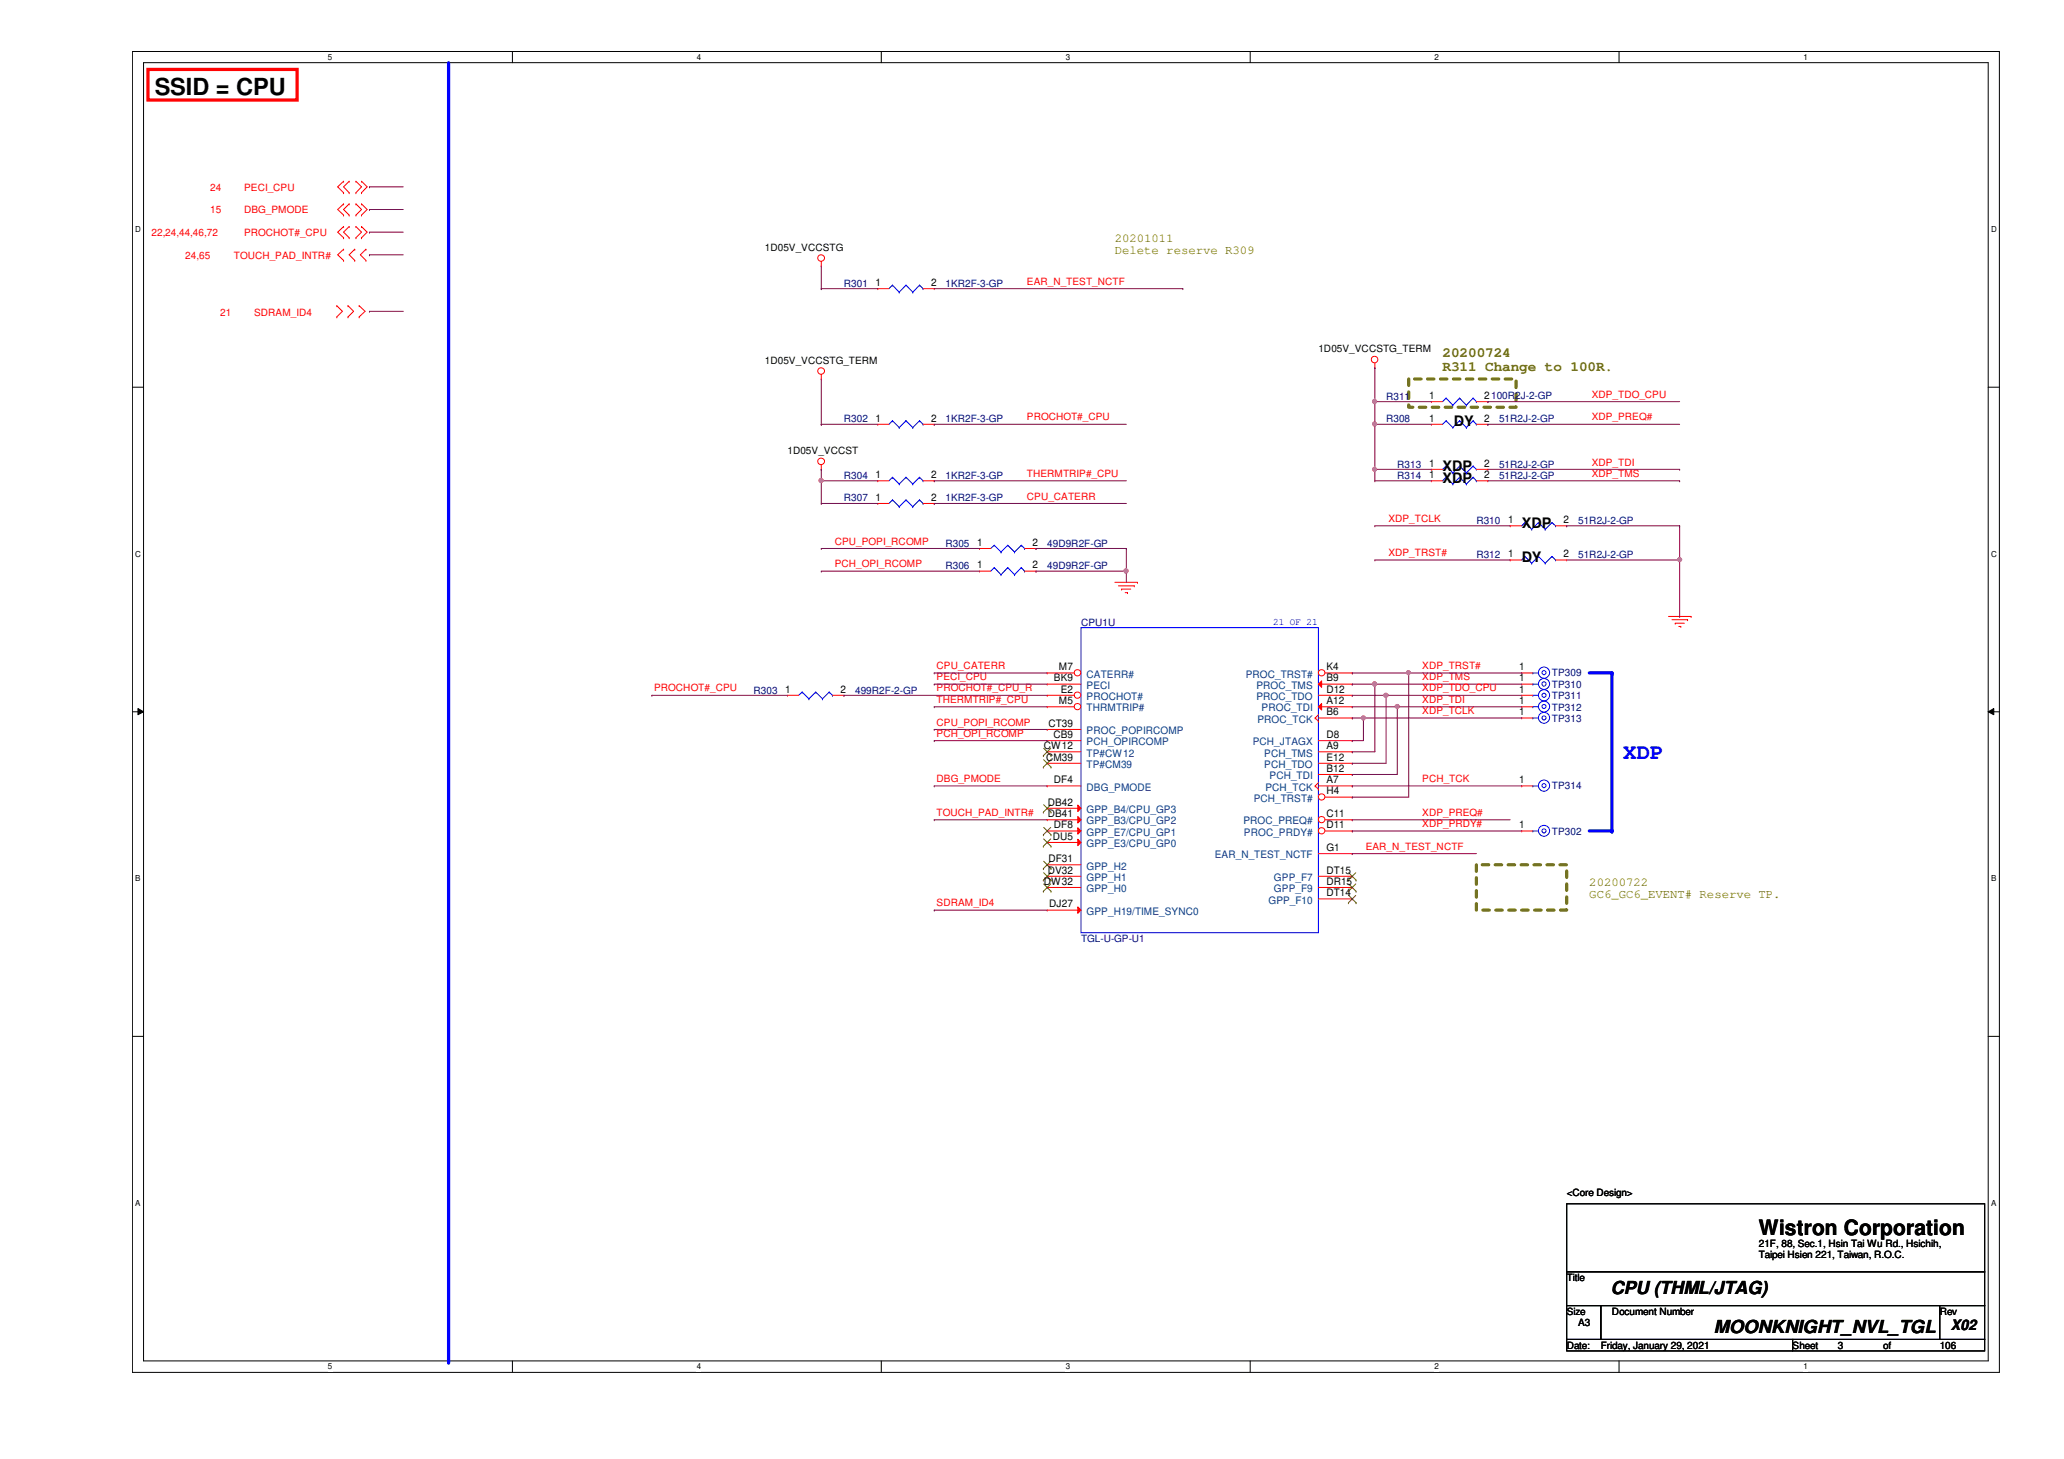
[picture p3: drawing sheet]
<svg xmlns="http://www.w3.org/2000/svg" width="297mm" height="210mm" viewBox="0 0 297 210" stroke-linecap="round" stroke-linejoin="round" font-family="sans-serif">
<defs><g id="words">
<text font-size="3.4" x="22.3" y="13.7">SSID = CPU</text>
<text font-size="3.2" fill="#00f" x="233.6" y="109.2">XDP</text>
<text font-size="3" x="253.1" y="177.7">Wistron Corporation</text>
<g font-size="2.6">
<text x="231.8" y="186.1">CPU (THML/JTAG)</text>
<text x="246.6" y="191.8">MOONKNIGHT_NVL_TGL</text>
</g>
<g font-size="2.1" fill="#808000">
<text x="207.6" y="51.3">20200724</text>
<text x="207.6" y="53.4">R311 Change to 100R.</text>
</g>
<g font-size="2.1">
<text x="209.2" y="61.3">DY</text>
<text x="207.6" y="69.4">XDP</text>
<text x="207.6" y="67.8">XDP</text>
<text x="219" y="75.9">XDP</text>
<text x="219" y="80.8">DY</text>
<text x="280.8" y="191.3">X02</text>
</g>
<g font-size="1.8" fill="#808000">
<text x="160.4" y="34.8">20201011</text>
<text x="160.4" y="36.6">Delete reserve R309</text>
<text x="228.7" y="127.5">20200722</text>
<text x="228.7" y="129.2">GC6_GC6_EVENT# Reserve TP.</text>
</g>
<g font-size="1.5">
<text x="126" y="41.1">1</text>
<text x="134" y="41.1">2</text>
<text x="205.7" y="57.4">1</text>
<text x="213.6" y="57.4">2100R2J-2-GP</text>
<text x="126" y="60.7">1</text>
<text x="134" y="60.7">2</text>
<text x="205.7" y="60.7">1</text>
<text x="213.6" y="60.7">2</text>
<text x="126" y="68.8">1</text>
<text x="134" y="68.8">2</text>
<text x="205.7" y="68.8">1</text>
<text x="205.7" y="67.1">1</text>
<text x="213.6" y="68.8">2</text>
<text x="213.6" y="67.1">2</text>
<text x="126" y="72.1">1</text>
<text x="134" y="72.1">2</text>
<text x="217" y="75.3">1</text>
<text x="225" y="75.3">2</text>
<text x="140.6" y="78.5">1</text>
<text x="140.6" y="81.8">1</text>
<text x="148.6" y="78.5">2</text>
<text x="148.6" y="81.8">2</text>
<text x="217" y="80.2">1</text>
<text x="225" y="80.2">2</text>
<text x="113" y="99.7">1</text>
<text x="120.9" y="99.7">2</text>
<text x="151.7" y="98">BK9</text>
<text x="152.4" y="96.4">M7</text>
<text x="152.4" y="101.3">M5</text>
<text x="152.7" y="99.7">E2</text>
<text x="190.9" y="96.4">K4</text>
<text x="190.9" y="99.7">D12</text>
<text x="190.9" y="98">B9</text>
<text x="190.9" y="101.3">A12</text>
<text x="218.7" y="99.7">1</text>
<text x="218.7" y="101.3">1</text>
<text x="218.7" y="96.4">1</text>
<text x="218.7" y="98">1</text>
<text x="150.2" y="107.8">CW12</text>
<text x="150.9" y="104.6">CT39</text>
<text x="151.6" y="106.2">CB9</text>
<text x="190.9" y="106.2">D8</text>
<text x="190.9" y="107.8">A9</text>
<text x="190.9" y="102.9">B6</text>
<text x="218.7" y="102.9">1</text>
<text x="150.5" y="109.4">CM39</text>
<text x="151.7" y="112.7">DF4</text>
<text x="190.9" y="112.7">A7</text>
<text x="190.9" y="111">B12</text>
<text x="190.9" y="109.4">E12</text>
<text x="218.7" y="112.7">1</text>
<text x="150.8" y="117.6">DB41</text>
<text x="150.8" y="115.9">DB42</text>
<text x="151.7" y="119.2">DF8</text>
<text x="190.9" y="119.2">D11</text>
<text x="190.9" y="114.3">H4</text>
<text x="190.9" y="117.6">C11</text>
<text x="218.7" y="119.2">1</text>
<text x="150.8" y="125.7">DV32</text>
<text x="150.9" y="124">DF31</text>
<text x="151.5" y="120.8">DU5</text>
<text x="190.9" y="122.4">G1</text>
<text x="190.9" y="125.7">DT15</text>
<text x="150.2" y="127.3">DW32</text>
<text x="151" y="130.6">DJ27</text>
<text x="190.9" y="128.9">DT14</text>
<text x="190.9" y="127.3">DR15</text>
</g>
<g font-size="1.5" fill="#004080">
<text x="156.4" y="99.1">PECI</text>
<text x="156.4" y="97.5">CATERR#</text>
<text x="156.4" y="100.7">PROCHOT#</text>
<text x="179.3" y="97.5">PROC_TRST#</text>
<text x="180.8" y="100.7">PROC_TDO</text>
<text x="180.8" y="99.1">PROC_TMS</text>
<text x="156.4" y="107.2">PCH_OPIRCOMP</text>
<text x="156.4" y="105.6">PROC_POPIRCOMP</text>
<text x="156.4" y="102.4">THRMTRIP#</text>
<text x="180.3" y="107.2">PCH_JTAGX</text>
<text x="181" y="104">PROC_TCK</text>
<text x="181.6" y="102.4">PROC_TDI</text>
<text x="156.4" y="113.7">DBG_PMODE</text>
<text x="156.4" y="108.8">TP#CW12</text>
<text x="156.4" y="110.5">TP#CM39</text>
<text x="181.9" y="108.8">PCH_TMS</text>
<text x="181.9" y="110.5">PCH_TDO</text>
<text x="182.1" y="113.7">PCH_TCK</text>
<text x="182.7" y="112.1">PCH_TDI</text>
<text x="156.4" y="118.6">GPP_B3/CPU_GP2</text>
<text x="156.4" y="117">GPP_B4/CPU_GP3</text>
<text x="178.9" y="118.6">PROC_PREQ#</text>
<text x="180.4" y="115.4">PCH_TRST#</text>
<text x="156.4" y="125.1">GPP_H2</text>
<text x="156.4" y="121.9">GPP_E3/CPU_GP0</text>
<text x="156.4" y="120.2">GPP_E7/CPU_GP1</text>
<text x="174.8" y="123.5">EAR_N_TEST_NCTF</text>
<text x="179" y="120.2">PROC_PRDY#</text>
<text x="156.4" y="126.7">GPP_H1</text>
<text x="156.4" y="128.4">GPP_H0</text>
<text x="156.4" y="131.6">GPP_H19/TIME_SYNC0</text>
<text x="182.5" y="130">GPP_F10</text>
<text x="183.3" y="126.7">GPP_F7</text>
<text x="183.3" y="128.4">GPP_F9</text>
</g>
<g font-size="1.4" fill="#f00">
<text x="30.3" y="27.4">24</text>
<text x="35.1" y="27.4">PECI_CPU</text>
<text x="21.8" y="34">22,24,44,46,72</text>
<text x="30.3" y="30.7">15</text>
<text x="35.1" y="30.7">DBG_PMODE</text>
<text x="35.1" y="34">PROCHOT#_CPU</text>
<text x="26.7" y="37.2">24,65</text>
<text x="33.7" y="37.2">TOUCH_PAD_INTR#</text>
<text x="147.8" y="41">EAR_N_TEST_NCTF</text>
<text x="31.7" y="45.5">21</text>
<text x="36.6" y="45.5">SDRAM_ID4</text>
<text x="229.1" y="57.2">XDP_TDO_CPU</text>
<text x="147.8" y="60.5">PROCHOT#_CPU</text>
<text x="229.1" y="60.5">XDP_PREQ#</text>
<text x="147.8" y="68.6">THERMTRIP#_CPU</text>
<text x="147.8" y="71.9">CPU_CATERR</text>
<text x="229.1" y="67">XDP_TDI</text>
<text x="229.1" y="68.6">XDP_TMS</text>
<text x="199.8" y="75.1">XDP_TCLK</text>
<text x="120.1" y="81.6">PCH_OPI_RCOMP</text>
<text x="120.1" y="78.4">CPU_POPI_RCOMP</text>
<text x="199.8" y="80">XDP_TRST#</text>
<text x="94.1" y="99.5">PROCHOT#_CPU</text>
<text x="134.8" y="99.5">PROCHOT#_CPU_R</text>
<text x="134.8" y="101.1">THERMTRIP#_CPU</text>
<text x="134.8" y="97.9">PECI_CPU</text>
<text x="134.8" y="96.3">CPU_CATERR</text>
<text x="204.7" y="97.9">XDP_TMS</text>
<text x="204.7" y="99.5">XDP_TDO_CPU</text>
<text x="204.7" y="101.1">XDP_TDI</text>
<text x="204.7" y="96.3">XDP_TRST#</text>
<text x="134.8" y="104.4">CPU_POPI_RCOMP</text>
<text x="134.8" y="106">PCH_OPI_RCOMP</text>
<text x="204.7" y="102.7">XDP_TCLK</text>
<text x="134.8" y="112.5">DBG_PMODE</text>
<text x="204.7" y="112.5">PCH_TCK</text>
<text x="134.8" y="117.4">TOUCH_PAD_INTR#</text>
<text x="204.7" y="117.4">XDP_PREQ#</text>
<text x="204.7" y="119">XDP_PRDY#</text>
<text x="196.6" y="122.3">EAR_N_TEST_NCTF</text>
<text x="134.8" y="130.4">SDRAM_ID4</text>
</g>
<g font-size="1.4">
<text x="110.1" y="36.1">1D05V_VCCSTG</text>
<text x="110.1" y="52.3">1D05V_VCCSTG_TERM</text>
<text x="189.7" y="50.7">1D05V_VCCSTG_TERM</text>
<text x="113.3" y="65.3">1D05V_VCCST</text>
<text x="225.5" y="172.1">&lt;Core Design&gt;</text>
<text x="253.1" y="179.5">21F, 88, Sec.1, Hsin Tai Wu Rd., Hsichih,</text>
<text x="225.5" y="184.3">Title</text>
<text x="253.1" y="180.9">Taipei Hsien 221, Taiwan, R.O.C.</text>
<text x="225.5" y="189.2">Size</text>
<text x="227.1" y="190.8">A3</text>
<text x="232" y="189.2">Document Number</text>
<text x="279.1" y="189.2">Rev</text>
<text x="225.5" y="194.1">Date:</text>
<text x="230.4" y="194.1">Friday, January 29, 2021</text>
<text x="258" y="194.1">Sheet</text>
<text x="264.5" y="194.1">3</text>
<text x="271" y="194.1">of</text>
<text x="279.1" y="194.1">106</text>
</g>
<g font-size="1.4" fill="#000080">
<text x="121.5" y="41.3">R301</text>
<text x="136.1" y="41.3">1KR2F-3-GP</text>
<text x="199.5" y="57.5">R311</text>
<text x="121.5" y="60.7">R302</text>
<text x="136.1" y="60.7">1KR2F-3-GP</text>
<text x="199.5" y="60.7">R308</text>
<text x="215.7" y="60.7">51R2J-2-GP</text>
<text x="121.5" y="68.9">R304</text>
<text x="136.1" y="68.9">1KR2F-3-GP</text>
<text x="201.1" y="68.9">R314</text>
<text x="201.1" y="67.3">R313</text>
<text x="215.7" y="68.9">51R2J-2-GP</text>
<text x="215.7" y="67.3">51R2J-2-GP</text>
<text x="121.5" y="72.1">R307</text>
<text x="136.1" y="72.1">1KR2F-3-GP</text>
<text x="212.5" y="75.4">R310</text>
<text x="227.1" y="75.4">51R2J-2-GP</text>
<text x="136.1" y="78.7">R305</text>
<text x="136.1" y="81.9">R306</text>
<text x="150.7" y="78.7">49D9R2F-GP</text>
<text x="150.7" y="81.9">49D9R2F-GP</text>
<text x="212.5" y="80.3">R312</text>
<text x="227.1" y="80.3">51R2J-2-GP</text>
<text x="155.6" y="90">CPU1U</text>
<text x="108.5" y="99.8">R303</text>
<text x="123.1" y="99.8">499R2F-2-GP</text>
<text x="223.4" y="100.6">TP311</text>
<text x="223.4" y="97.3">TP309</text>
<text x="223.4" y="99">TP310</text>
<text x="223.4" y="102.2">TP312</text>
<text x="223.4" y="103.8">TP313</text>
<text x="223.4" y="113.6">TP314</text>
<text x="223.4" y="120.1">TP302</text>
<text x="155.6" y="135.6">TGL-U-GP-U1</text>
</g>
<text font-size="1.4" fill="#00f" x="183.2" y="89.9">21 OF 21</text>
<g font-size="1.2">
<text x="47.2" y="8.6">5</text>
<text x="100.3" y="8.6">4</text>
<text x="153.4" y="8.6">3</text>
<text x="206.5" y="8.6">2</text>
<text x="259.5" y="8.6">1</text>
<text x="19.5" y="33.4">D</text>
<text x="286.6" y="33.4">D</text>
<text x="19.5" y="80.1">C</text>
<text x="286.6" y="80.1">C</text>
<text x="19.5" y="126.8">B</text>
<text x="286.6" y="126.8">B</text>
<text x="19.5" y="173.5">A</text>
<text x="286.6" y="173.5">A</text>
<text x="47.2" y="197">5</text>
<text x="100.3" y="197">4</text>
<text x="153.4" y="197">3</text>
<text x="206.5" y="197">2</text>
<text x="259.5" y="197">1</text>
</g>
</g></defs>
<path d="M19.1 7.4h268.6v190h-268.6zM20.7 9h265.4v186.8h-265.4z" fill="none" stroke="#000" stroke-width=".14"/>
<g fill="#fff">
<path d="M47.2 7.6h.6v1.3h-.6z"/>
<path d="M47.2 196h.6v1.3h-.6z"/>
</g>
<path d="M73.7 7.4v1.6M73.7 195.8v1.6" fill="none" stroke="#000" stroke-width=".14"/>
<g fill="#fff">
<path d="M100.3 7.6h.6v1.3h-.6z"/>
<path d="M100.3 196h.6v1.3h-.6z"/>
</g>
<path d="M126.8 7.4v1.6M126.8 195.8v1.6" fill="none" stroke="#000" stroke-width=".14"/>
<g fill="#fff">
<path d="M153.4 7.6h.6v1.3h-.6z"/>
<path d="M153.4 196h.6v1.3h-.6z"/>
</g>
<path d="M179.9 7.4v1.6M179.9 195.8v1.6" fill="none" stroke="#000" stroke-width=".14"/>
<g fill="#fff">
<path d="M206.5 7.6h.6v1.3h-.6z"/>
<path d="M206.5 196h.6v1.3h-.6z"/>
</g>
<path d="M233 7.4v1.6M233 195.8v1.6" fill="none" stroke="#000" stroke-width=".14"/>
<g fill="#fff">
<path d="M259.5 7.6h.6v1.3h-.6z"/>
<path d="M259.5 196h.6v1.3h-.6z"/>
<path d="M19.5 32.3h.8v1.4h-.8z"/>
<path d="M286.6 32.3h.8v1.4h-.8z"/>
<path d="M19.5 79h.8v1.3h-.8z"/>
<path d="M286.6 79h.8v1.3h-.8z"/>
</g>
<path d="M19.1 55.7h1.6M286.1 55.7h1.6" fill="none" stroke="#000" stroke-width=".14"/>
<g fill="#fff">
<path d="M19.5 125.7h.7v1.3h-.7z"/>
<path d="M286.6 125.7h.7v1.3h-.7z"/>
</g>
<path d="M19.1 102.4h1.6M19.9 101.9l.8 .5-.8 .4zM286.1 102.4l.8-.5v.9zM286.1 102.4h1.6" fill="none" stroke="#000" stroke-width=".14"/>
<path d="M19.9 101.9l.8 .5-.8 .4zM286.1 102.4l.8-.5v.9z" fill="#000"/>
<g fill="#fff">
<path d="M19.5 172.4h.7v1.3h-.7z"/>
<path d="M286.6 172.4h.7v1.3h-.7z"/>
</g>
<path d="M19.1 149.1h1.6M286.1 149.1h1.6" fill="none" stroke="#000" stroke-width=".14"/>
<path d="M64.6 9v187" fill="none" stroke="#00f" stroke-width=".47"/>
<circle cx="64.6" cy="196" r=".23" fill="#00f"/>
<path d="M228.7 96.8h3.3" fill="none" stroke="#00f" stroke-width=".47"/>
<circle cx="232" cy="96.8" r=".23" fill="#00f"/>
<path d="M228.7 119.5h3.3" fill="none" stroke="#00f" stroke-width=".47"/>
<circle cx="232" cy="119.5" r=".23" fill="#00f"/>
<path d="M232 96.8v22.7" fill="none" stroke="#00f" stroke-width=".47"/>
<circle cx="232" cy="119.5" r=".23" fill="#00f"/>
<path d="M21.3 10h21.5v4.4h-21.5z" fill="none" stroke="#f00" stroke-width=".47"/>
<path d="M202.7 54.5h15.5v4.1h-15.5zM212.5 124.4h13v6.5h-13z" fill="none" stroke="#808000" stroke-width=".47" stroke-dasharray=".9 .9"/>
<g fill="none" stroke="#f00" stroke-width=".14">
<path d="M49.4 27.7h.1M49.4 26.1h.1M49.4 30.9h.1M49.4 29.3h.1M49.4 34.2h.1M49.4 32.6h.1M49.4 37.5h.1M49.4 35.9h.1M49.4 26.1l-.8 .8 .8 .8M49.4 29.3l-.8 .8 .8 .8M49.4 32.6l-.8 .8 .8 .8M49.4 35.9l-.8 .8 .8 .8"/>
<path d="M50.2 26.1h.1M50.2 27.7h.1M50.2 29.3h.1M50.2 30.9h.1M50.2 32.6h.1M50.2 34.2h.1M50.2 26.1l-.8 .8 .8 .8M50.2 29.3l-.8 .8 .8 .8M50.2 32.6l-.8 .8 .8 .8M51.1 35.9h.1M51.1 37.5h.1M51.1 35.9l-.9 .8 .9 .8"/>
<path d="M51.2 27.7h.1M51.2 26.1h.1M51.2 30.9h.1M51.2 29.3h.1M51.2 34.2h.1M51.2 32.6h.1M51.2 26.1l.8 .8-.8 .8M51.2 29.3l.8 .8-.8 .8M51.2 32.6l.8 .8-.8 .8M52 27.7h.1M52 26.1h.1M52 30.9h.1"/>
<path d="M52 29.3h.1M52 34.2h.1M52 32.6h.1M52 26.1l.8 .8-.8 .8M52 29.3l.8 .8-.8 .8M52 32.6l.8 .8-.8 .8M52.7 37.5h.1M52.7 35.9h.1M52.7 35.9l-.8 .8 .8 .8M118.2 38.3h.1M118.2 37.6v.7M48.5 45.6h.1"/>
<path d="M48.5 44h.1M48.5 44l.8 .8-.8 .8M50.1 44h.1M50.1 45.6h.1M50.1 44l.8 .8-.8 .8M51.7 45.6h.1M51.7 44h.1M51.7 44l.8 .8-.8 .8M118.2 54.5h.1M118.2 53.9v.6M126.3 41.5h.1M126.3 41.5h1.6"/>
<path d="M132.8 41.5h1.7M134.5 41.5h.1M197.9 52.9h.1M197.9 52.2v.7M118.2 67.5h.1M118.2 66.9v.6M126.3 72.4h.1M126.3 69.2h.1M126.3 69.2h1.6M126.3 72.4h1.6M132.8 69.2h1.7M132.8 72.4h1.7"/>
<path d="M134.5 72.4h.1M134.5 69.2h.1M141 78.9h.1M141 78.9h1.6M147.4 78.9h1.7M149.1 78.9h.1M206 69.2h.1M206 69.2h1.6M212.5 69.2h1.6M214.1 69.2h.1M217.3 75.6h.1M217.3 75.6h1.7"/>
<path d="M223.9 75.6h1.6M225.5 75.6h.1M141 82.2h.1M141 82.2h1.6M147.4 82.2h1.7M149.1 82.2h.1M150.7 98.4h.1M150.7 98.4h4.9M160.4 83.8h3.3M161 84.3h2.2M161.4 84.8h.1M161.4 84.8h1.3"/>
<path d="M161.9 85.3h.4M162.3 85.3h.1M163.2 84.3h.1M163.7 83.8h.1M240.1 88.7h3.3M240.6 89.2h2.3M241.1 89.7h.1M241.1 89.7h1.3M241.6 90.1h.3M241.9 90.1h.1M242.9 89.2h.1M243.4 88.7h.1"/>
<path d="M113.3 100h.1M113.3 100h1.6M119.8 100h1.7M121.5 100h.1M150.7 106.6h.1M150.7 113.1h.1M150.7 113.1h4.9M150.7 106.6h4.9M189.7 106.6h4.9M194.6 106.6h.1M219 113.1h.1M219 100h.1"/>
<path d="M219 119.5h.1M219 101.7h.1M219 103.3h.1M219 113.1h1.6M219 100h1.6M219 119.5h1.6M219 101.7h1.6M219 103.3h1.6"/>
<circle cx="118.2" cy="37.1" r=".48"/>
<circle cx="118.2" cy="53.4" r=".48"/>
<circle cx="197.8" cy="51.7" r=".47"/>
<circle cx="118.2" cy="66.4" r=".48"/>
</g>
<path d="M225.5 173.2h60.1v9.8h-60.1zM225.5 183h60.1v4.8h-60.1zM225.5 187.8h4.9v4.9h-4.9zM225.5 192.7h32.5v1.7h-32.5zM230.4 187.8h48.7v4.9h-48.7zM258 192.7h27.6v1.7h-27.6zM279.1 187.8h6.5v4.9h-6.5z" fill="none" stroke="#000" stroke-width=".14"/>
<g fill="none" stroke="#00f" stroke-width=".14">
<path d="M128.4 41h.1M128.4 41l-.5 .5M128.4 41l1 1M129.4 42h.1M130.4 41h.1M130.4 41l-1 1M130.4 41l1 1M131.4 42h.1M132.3 41h.1M132.3 41l-.9 1M132.3 41l.5 .5M132.8 41.5h.1"/>
<path d="M128.4 71.9h.1M128.4 68.7h.1M128.4 71.9l-.5 .5M128.4 71.9l1 1M128.4 68.7l-.5 .5M128.4 68.7l1 .9M129.4 72.9h.1M129.4 69.6h.1M130.4 71.9h.1M130.4 68.7h.1M130.4 71.9l-1 1M130.4 71.9l1 1"/>
<path d="M130.4 68.7l-1 .9M130.4 68.7l1 .9M131.4 72.9h.1M131.4 69.6h.1M132.3 71.9h.1M132.3 68.7h.1M132.3 71.9l-.9 1M132.3 71.9l.5 .5M132.3 68.7l-.9 .9M132.3 68.7l.5 .5M132.8 72.4h.1M132.8 69.2h.1"/>
<path d="M143.1 78.4h.1M143.1 78.4l-.5 .5M143.1 78.4l1 1M144.1 79.4h.1M145 78.4h.1M145 78.4l-.9 1M145 78.4l1 1M146 79.4h.1M147 78.4h.1M147 78.4l-1 1M147 78.4l.4 .5M147.4 78.9h.1"/>
<path d="M208.1 68.7h.1M208.1 68.7l-.5 .5M208.1 68.7l1 .9M209.1 69.6h.1M210.1 68.7h.1M210.1 68.7l-1 .9M210.1 68.7l.9 .9M211 69.6h.1M212 68.7h.1M212 68.7l-1 .9M212 68.7l.5 .5M212.5 69.2h.1"/>
<path d="M219.5 75.2h.1M219.5 75.2l-.5 .4M219.5 75.2l.9 1M220.4 76.2h.1M221.4 75.2h.1M221.4 75.2l-1 1M221.4 75.2l1 1M222.4 76.2h.1M223.4 75.2h.1M223.4 75.2l-1 1M223.4 75.2l.5 .4M223.9 75.6h.1"/>
<path d="M115.4 99.6h.1M115.4 99.6l-.5 .4M115.4 99.6l1 .9M117.4 99.6h.1M117.4 99.6l-1 .9M117.4 99.6l1 .9M119.3 99.6h.1M119.3 99.6l-.9 .9M119.3 99.6l.5 .4M143.1 81.7h.1M143.1 81.7l-.5 .5M143.1 81.7l1 1"/>
<path d="M144.1 82.7h.1M145 81.7h.1M145 81.7l-.9 1M145 81.7l1 1M146 82.7h.1M147 81.7h.1M147 81.7l-1 1M147 81.7l.4 .5M147.4 82.2h.1M155.6 90.3h34.1v43.9h-34.1zM116.4 100.5h.1M118.4 100.5h.1"/>
<path d="M119.8 100h.1M220.6 113.1h.1M220.6 100h.1M220.6 119.5h.1M220.6 101.7h.1M220.6 103.3h.1M220.6 113.1h.8M220.6 100h.8M220.6 119.5h.8M220.6 101.7h.8M220.6 103.3h.8"/>
<circle cx="222.2" cy="113" r=".81"/>
<circle cx="222.2" cy="100" r=".81"/>
<circle cx="222.2" cy="101.6" r=".3"/>
<circle cx="222.2" cy="100" r=".3"/>
<circle cx="222.2" cy="119.5" r=".3"/>
<circle cx="222.2" cy="113" r=".3"/>
<circle cx="222.2" cy="103.3" r=".3"/>
<circle cx="222.2" cy="103.3" r=".8"/>
<circle cx="222.2" cy="119.5" r=".8"/>
<circle cx="222.2" cy="101.7" r=".8"/>
</g>
<circle cx="190.2" cy="96.8" r=".46" fill="#fff"/>
<g fill="none" stroke="#f00" stroke-width=".14">
<path d="M190.7 96.8h3.9M194.6 96.8h.1M150.7 104.9h.1M150.7 104.9h4.9M150.7 124.4h.1M150.7 126.1h.1M150.7 124.4h4.9M150.7 126.1h4.9"/>
<circle cx="190.2" cy="96.8" r=".46"/>
</g>
<path d="M150.2 125h.1M150.2 126.6h.1M150.2 123.9l1.1 1.1M150.2 125.6l1.1 1M151.2 123.9l-1 1.1M151.2 125.6l-1 1M151.3 125h.1M151.3 126.6h.1" fill="none" stroke="#804000" stroke-width=".14"/>
<path d="M155.1 120.7l.5 .5-.5 .5z" fill="#f00"/>
<path d="M150.7 121.2h.1M150.7 121.2h4.9M155.1 120.7l.5 .5-.5 .5z" fill="none" stroke="#f00" stroke-width=".14"/>
<path d="M150.2 121.8h.1M150.2 120.7l1.1 1.1M151.2 120.7l-1 1.1M151.3 121.8h.1" fill="none" stroke="#804000" stroke-width=".14"/>
<path d="M155.1 119.1l.5 .4-.5 .5z" fill="#f00"/>
<path d="M150.7 119.5h.1M150.7 119.5h4.9M155.1 119.1l.5 .4-.5 .5zM150.7 127.7h.1M150.7 127.7h4.9" fill="none" stroke="#f00" stroke-width=".14"/>
<path d="M150.2 119l1.1 1.1M151.2 119l-1 1.1M150.2 120.1h.1M150.2 128.2h.1M150.2 127.2l1.1 1M151.2 127.2l-1 1M151.3 120.1h.1M151.3 128.2h.1" fill="none" stroke="#804000" stroke-width=".14"/>
<circle cx="190.2" cy="119.5" r=".46" fill="#fff"/>
<g fill="none" stroke="#f00" stroke-width=".14">
<path d="M189.3 103.3h.1M189.3 103.3l.4 .5M189.7 103.8h.1M189.7 108.2h4.9M189.7 102.8l-.4 .5M189.7 103.3h4.9M189.7 100h4.9M190.7 119.5h3.9M194.6 119.5h.1M194.6 108.2h.1M194.6 103.3h.1M194.6 100h.1"/>
<path d="M189.7 129.3h4.9M194.6 129.3h.1"/>
<circle cx="190.2" cy="119.5" r=".46"/>
</g>
<path d="M194.1 129.9h.1M194.1 128.8l1.1 1.1M195.1 128.8l-1 1.1M195.2 129.9h.1" fill="none" stroke="#804000" stroke-width=".14"/>
<circle cx="155.1" cy="96.8" r=".46" fill="#fff"/>
<g fill="none" stroke="#f00" stroke-width=".14">
<path d="M150.7 96.8h.1M150.7 96.8h3.9M189.3 113.1h.1M189.3 113.1l.4 .4M189.7 113.5h.1M189.7 112.6l-.4 .5M189.7 113.1h4.9M189.7 111.4h4.9M194.6 113.1h.1M194.6 111.4h.1"/>
<circle cx="155.1" cy="96.8" r=".46"/>
</g>
<circle cx="155.1" cy="101.7" r=".46" fill="#fff"/>
<g fill="none" stroke="#f00" stroke-width=".14">
<path d="M150.7 101.7h.1M150.7 101.7h3.9M189.7 122.8h4.9M194.6 122.8h.1"/>
<circle cx="155.1" cy="101.7" r=".46"/>
</g>
<path d="M155.1 117.5l.5 .4-.5 .5z" fill="#f00"/>
<path d="M150.7 117.9h.1M150.7 117.9h4.9M155.1 117.5l.5 .4-.5 .5z" fill="none" stroke="#f00" stroke-width=".14"/>
<path d="M155.1 115.8l.5 .5-.5 .5z" fill="#f00"/>
<path d="M150.7 116.3h.1M150.7 116.3h4.9M155.1 115.8l.5 .5-.5 .5z" fill="none" stroke="#f00" stroke-width=".14"/>
<path d="M150.2 116.8h.1M150.2 115.8l1.1 1M151.2 115.8l-1 1M151.3 116.8h.1" fill="none" stroke="#804000" stroke-width=".14"/>
<circle cx="155.1" cy="100" r=".46" fill="#fff"/>
<g fill="none" stroke="#f00" stroke-width=".14">
<path d="M150.7 100h.1M150.7 100h3.9"/>
<circle cx="155.1" cy="100" r=".46"/>
</g>
<circle cx="190.2" cy="114.7" r=".46" fill="#fff"/>
<g fill="none" stroke="#f00" stroke-width=".14">
<path d="M189.7 109.8h4.9M190.7 114.7h3.9M194.6 114.7h.1M194.6 109.8h.1"/>
<circle cx="190.2" cy="114.7" r=".46"/>
</g>
<circle cx="190.2" cy="117.9" r=".46" fill="#fff"/>
<g fill="none" stroke="#f00" stroke-width=".14">
<path d="M150.7 108.2h.1M150.7 108.2h4.9M190.7 117.9h3.9M194.6 117.9h.1M189.7 126.1h4.9M194.6 126.1h.1"/>
<circle cx="190.2" cy="117.9" r=".46"/>
</g>
<path d="M150.2 108.7h.1M150.2 107.7l1.1 1M151.2 107.7l-1 1M151.3 108.7h.1M194.1 126.6h.1M194.1 125.6l1.1 1M195.1 125.6l-1 1M195.2 126.6h.1" fill="none" stroke="#804000" stroke-width=".14"/>
<path d="M155.1 130.5l.5 .4-.5 .5z" fill="#f00"/>
<path d="M150.7 109.8h.1M150.7 109.8h4.9M150.7 130.9h.1M150.7 130.9h4.9M155.1 130.5l.5 .4-.5 .5z" fill="none" stroke="#f00" stroke-width=".14"/>
<path d="M150.2 110.4h.1M150.2 109.3l1.1 1.1M151.2 109.3l-1 1.1M151.3 110.4h.1" fill="none" stroke="#804000" stroke-width=".14"/>
<path d="M189.7 98.4l.5-.4v.9z" fill="#f00"/>
<path d="M189.7 98.4l.5-.4v.9zM189.7 98.4h4.9M194.6 98.4h.1M189.7 127.7h4.9M194.6 127.7h.1" fill="none" stroke="#f00" stroke-width=".14"/>
<path d="M194.1 128.2h.1M194.1 127.2l1.1 1M195.1 127.2l-1 1M195.2 128.2h.1" fill="none" stroke="#804000" stroke-width=".14"/>
<path d="M189.7 101.7l.5-.5v.9z" fill="#f00"/>
<g fill="none" stroke="#f00" stroke-width=".14">
<path d="M206 57.8h.1M206 57.8h1.6M212.5 57.8h1.6M214.1 57.8h.1M126.3 61h.1M126.3 61h1.6M132.8 61h1.7M134.5 61h.1M206 61h.1M206 67.5h.1M206 61h1.6M206 67.5h1.6"/>
<path d="M212.5 61h1.6M212.5 67.5h1.6M214.1 61h.1M214.1 67.5h.1M217.3 80.6h.1M217.3 80.6h1.7M219 96.8h.1M219 98.4h.1M219 96.8h1.6M219 98.4h1.6M223.9 80.6h1.6M225.5 80.6h.1"/>
<path d="M189.7 101.7l.5-.5v.9zM189.7 101.7h4.9M194.6 101.7h.1"/>
</g>
<g fill="none" stroke="#00f" stroke-width=".14">
<path d="M208.1 57.3h.1M208.1 57.3l-.5 .5M208.1 57.3l1 1M209.1 58.3h.1M210.1 57.3h.1M210.1 57.3l-1 1M210.1 57.3l.9 1M211 58.3h.1M212 57.3h.1M212 57.3l-1 1M212 57.3l.5 .5M212.5 57.8h.1"/>
<path d="M128.4 60.5h.1M128.4 60.5l-.5 .5M128.4 60.5l1 1M129.4 61.5h.1M130.4 60.5h.1M130.4 60.5l-1 1M130.4 60.5l1 1M131.4 61.5h.1M132.3 60.5h.1M132.3 60.5l-.9 1M132.3 60.5l.5 .5M132.8 61h.1"/>
<path d="M208.1 60.5h.1M208.1 67.1h.1M208.1 60.5l-.5 .5M208.1 60.5l1 1M208.1 67.1l-.5 .4M208.1 67.1l1 .9M209.1 61.5h.1M209.1 68h.1M210.1 60.5h.1M210.1 67.1h.1M210.1 60.5l-1 1M210.1 60.5l.9 1"/>
<path d="M210.1 67.1l-1 .9M210.1 67.1l.9 .9M211 61.5h.1M211 68h.1M212 60.5h.1M212 67.1h.1M212 60.5l-1 1M212 60.5l.5 .5M212 67.1l-1 .9M212 67.1l.5 .4M212.5 61h.1M212.5 67.5h.1"/>
<path d="M219.5 80.1h.1M219.5 80.1l-.5 .5M219.5 80.1l.9 .9M220.4 81h.1M220.6 96.8h.1M220.6 98.4h.1M220.6 96.8h.8M220.6 98.4h.8M221.4 80.1h.1M221.4 80.1l-1 .9M221.4 80.1l1 .9M222.4 81h.1"/>
<path d="M223.4 80.1h.1M223.4 80.1l-1 .9M223.4 80.1l.5 .5M223.9 80.6h.1"/>
<circle cx="222.2" cy="98.4" r=".31"/>
<circle cx="222.2" cy="96.8" r=".81"/>
<circle cx="222.2" cy="96.8" r=".3"/>
<circle cx="222.2" cy="98.4" r=".8"/>
</g>
<path d="M118.2 67.5h.1M118.2 69.2h.1M118.2 67.5v1.7M118.2 69.2h8.1M93.8 100h.1M93.8 100h19.5M121.5 100h.1M121.5 100h29.2" fill="none" stroke="#800040" stroke-width=".14"/>
<circle cx="118.2" cy="69.1" r=".31" fill="#f0f"/>
<circle cx="118.2" cy="69.1" r=".31" fill="none" stroke="#f0f" stroke-width=".14"/>
<g fill="none" stroke="#800040" stroke-width=".14">
<path d="M53.2 26.9h.1M53.2 30.1h.1M53.2 33.4h.1M53.2 26.9h4.8M53.2 30.1h4.8M53.2 33.4h4.8M134.5 69.2h.1M134.5 69.2h27.6M134.5 98.4h.1M134.5 98.4h16.2M194.6 98.4h.1M194.6 96.8h.1"/>
<path d="M194.6 98.4h3.3M194.6 96.8h8.1M197.9 98.4h.1M197.9 98.4v9.8h-3.3M134.5 113.1h.1M134.5 101.7h.1M134.5 104.9h.1M134.5 106.6h.1M134.5 113.1h16.2M134.5 101.7h16.2M134.5 104.9h16.2M134.5 106.6h16.2"/>
<path d="M194.6 103.3h.1M194.6 101.7h.1M194.6 100h.1M194.6 117.9h.1M194.6 119.5h.1M194.6 108.2h.1M194.6 101.7h6.5M194.6 103.3h1.6M194.6 100h4.9M194.6 117.9h22.7M194.6 119.5h24.4"/>
</g>
<circle cx="197.8" cy="98.4" r=".31" fill="#f0f"/>
<circle cx="197.8" cy="98.4" r=".31" fill="none" stroke="#f0f" stroke-width=".14"/>
<path d="M197.9 98.4h.1M197.9 98.4h21.1M194.6 109.8h.1M199.5 100h.1M199.5 100v9.8h-4.9" fill="none" stroke="#800040" stroke-width=".14"/>
<circle cx="199.5" cy="100" r=".31" fill="#f0f"/>
<circle cx="199.5" cy="100" r=".31" fill="none" stroke="#f0f" stroke-width=".14"/>
<path d="M194.6 111.4h.1M199.5 100h.1M199.5 100h19.5M201.1 101.7h.1M201.1 101.7v9.7h-6.5" fill="none" stroke="#800040" stroke-width=".14"/>
<circle cx="201.1" cy="101.6" r=".3" fill="#f0f"/>
<circle cx="201.1" cy="101.6" r=".3" fill="none" stroke="#f0f" stroke-width=".14"/>
<path d="M202.7 96.8h.1M202.7 96.8v17.9h-8.1M194.6 114.7h.1M201.1 101.7h.1M201.1 101.7h17.9" fill="none" stroke="#800040" stroke-width=".14"/>
<circle cx="202.7" cy="96.8" r=".3" fill="#f0f"/>
<circle cx="202.7" cy="96.8" r=".3" fill="none" stroke="#f0f" stroke-width=".14"/>
<g fill="none" stroke="#800040" stroke-width=".14">
<path d="M118.2 69.2h.1M118.2 72.4h.1M118.2 72.4h8.1M118.2 69.2v3.2M134.5 72.4h.1M134.5 72.4h27.6M134.5 96.8h.1M134.5 96.8h16.2M202.7 96.8h.1M202.7 96.8h16.3M194.6 113.1h.1M194.6 106.6h.1"/>
<path d="M194.6 113.1h24.4M196.2 103.3h.1M196.2 103.3v3.3h-1.6"/>
</g>
<circle cx="196.2" cy="103.3" r=".3" fill="#f0f"/>
<circle cx="196.2" cy="103.3" r=".3" fill="none" stroke="#f0f" stroke-width=".14"/>
<path d="M197.9 75.6h.1M197.9 75.6h19.4M214.1 61h.1M214.1 61h27.6M241.7 75.6h.1M241.7 75.6v5M196.2 103.3h.1M196.2 103.3h22.8" fill="none" stroke="#800040" stroke-width=".14"/>
<circle cx="241.7" cy="80.5" r=".3" fill="#f0f"/>
<circle cx="241.7" cy="80.5" r=".3" fill="none" stroke="#f0f" stroke-width=".14"/>
<g fill="none" stroke="#800040" stroke-width=".14">
<path d="M197.9 67.5h.1M197.9 69.2h.1M197.9 61h.1M197.9 67.5h8.1M197.9 69.2h8.1M197.9 61h8.1M225.5 75.6h.1M225.5 75.6h16.2M197.9 80.6h.1M197.9 80.6h19.4M225.5 80.6h16.2M241.7 80.6h.1"/>
<path d="M241.7 88.7h.1M241.7 80.6v8.1"/>
</g>
<circle cx="197.8" cy="61" r=".3" fill="#f0f"/>
<circle cx="197.8" cy="61" r=".3" fill="none" stroke="#f0f" stroke-width=".14"/>
<path d="M197.9 52.9h.1M197.9 52.9v4.9" fill="none" stroke="#800040" stroke-width=".14"/>
<circle cx="197.8" cy="57.8" r=".31" fill="#f0f"/>
<circle cx="197.8" cy="57.8" r=".31" fill="none" stroke="#f0f" stroke-width=".14"/>
<path d="M197.9 67.5h.1M197.9 61v8.2" fill="none" stroke="#800040" stroke-width=".14"/>
<circle cx="197.8" cy="67.5" r=".3" fill="#f0f"/>
<circle cx="197.8" cy="67.5" r=".3" fill="none" stroke="#f0f" stroke-width=".14"/>
<g fill="none" stroke="#800040" stroke-width=".14">
<path d="M118.2 54.5v6.5M118.2 61h.1M118.2 61h8.1M134.5 61h.1M134.5 61h27.6M149.1 78.9h.1M149.1 78.9h13M162.1 78.9h.1M162.1 78.9v3.3h-13M214.1 67.5h27.6M214.1 69.2h27.6M241.7 67.5h.1"/>
<path d="M241.7 69.2h.1M149.1 82.2h.1"/>
</g>
<circle cx="162" cy="82.1" r=".31" fill="#f0f"/>
<circle cx="162" cy="82.1" r=".31" fill="none" stroke="#f0f" stroke-width=".14"/>
<g fill="none" stroke="#800040" stroke-width=".14">
<path d="M53.2 36.7h.1M53.2 36.7h4.8M118.2 38.3v3.2M53.2 44.8h.1M53.2 44.8h4.8M118.2 41.5h.1M118.2 41.5h8.1M134.5 41.5h35.7M170.2 41.5h.1M197.9 57.8h.1M197.9 57.8h8.1M197.9 57.8v3.2"/>
<path d="M214.1 57.8h.1M214.1 57.8h27.6M118.2 78.9h.1M118.2 78.9h22.8M118.2 82.2h.1M118.2 82.2h22.8M162.1 82.2h.1M162.1 82.2v1.6M134.5 117.9h.1M134.5 117.9h16.2M134.5 130.9h.1M134.5 130.9h16.2"/>
<path d="M194.6 122.8h.1M194.6 122.8h17.9"/>
</g>
<circle cx="118.2" cy="69.1" r=".31" fill="#f0f"/>
<circle cx="118.2" cy="69.1" r=".31" fill="none" stroke="#f0f" stroke-width=".14"/>
<circle cx="197.8" cy="98.4" r=".31" fill="#f0f"/>
<circle cx="197.8" cy="98.4" r=".31" fill="none" stroke="#f0f" stroke-width=".14"/>
<circle cx="199.5" cy="100" r=".31" fill="#f0f"/>
<circle cx="199.5" cy="100" r=".31" fill="none" stroke="#f0f" stroke-width=".14"/>
<circle cx="201.1" cy="101.6" r=".3" fill="#f0f"/>
<circle cx="201.1" cy="101.6" r=".3" fill="none" stroke="#f0f" stroke-width=".14"/>
<circle cx="202.7" cy="96.8" r=".3" fill="#f0f"/>
<circle cx="202.7" cy="96.8" r=".3" fill="none" stroke="#f0f" stroke-width=".14"/>
<circle cx="196.2" cy="103.3" r=".3" fill="#f0f"/>
<circle cx="196.2" cy="103.3" r=".3" fill="none" stroke="#f0f" stroke-width=".14"/>
<circle cx="241.7" cy="80.5" r=".3" fill="#f0f"/>
<circle cx="241.7" cy="80.5" r=".3" fill="none" stroke="#f0f" stroke-width=".14"/>
<circle cx="197.8" cy="61" r=".3" fill="#f0f"/>
<circle cx="197.8" cy="61" r=".3" fill="none" stroke="#f0f" stroke-width=".14"/>
<circle cx="197.8" cy="57.8" r=".31" fill="#f0f"/>
<circle cx="197.8" cy="57.8" r=".31" fill="none" stroke="#f0f" stroke-width=".14"/>
<circle cx="197.8" cy="67.5" r=".3" fill="#f0f"/>
<circle cx="197.8" cy="67.5" r=".3" fill="none" stroke="#f0f" stroke-width=".14"/>
<circle cx="162" cy="82.1" r=".31" fill="#f0f"/>
<circle cx="162" cy="82.1" r=".31" fill="none" stroke="#f0f" stroke-width=".14"/>
<use href="#words"/>
</svg>
